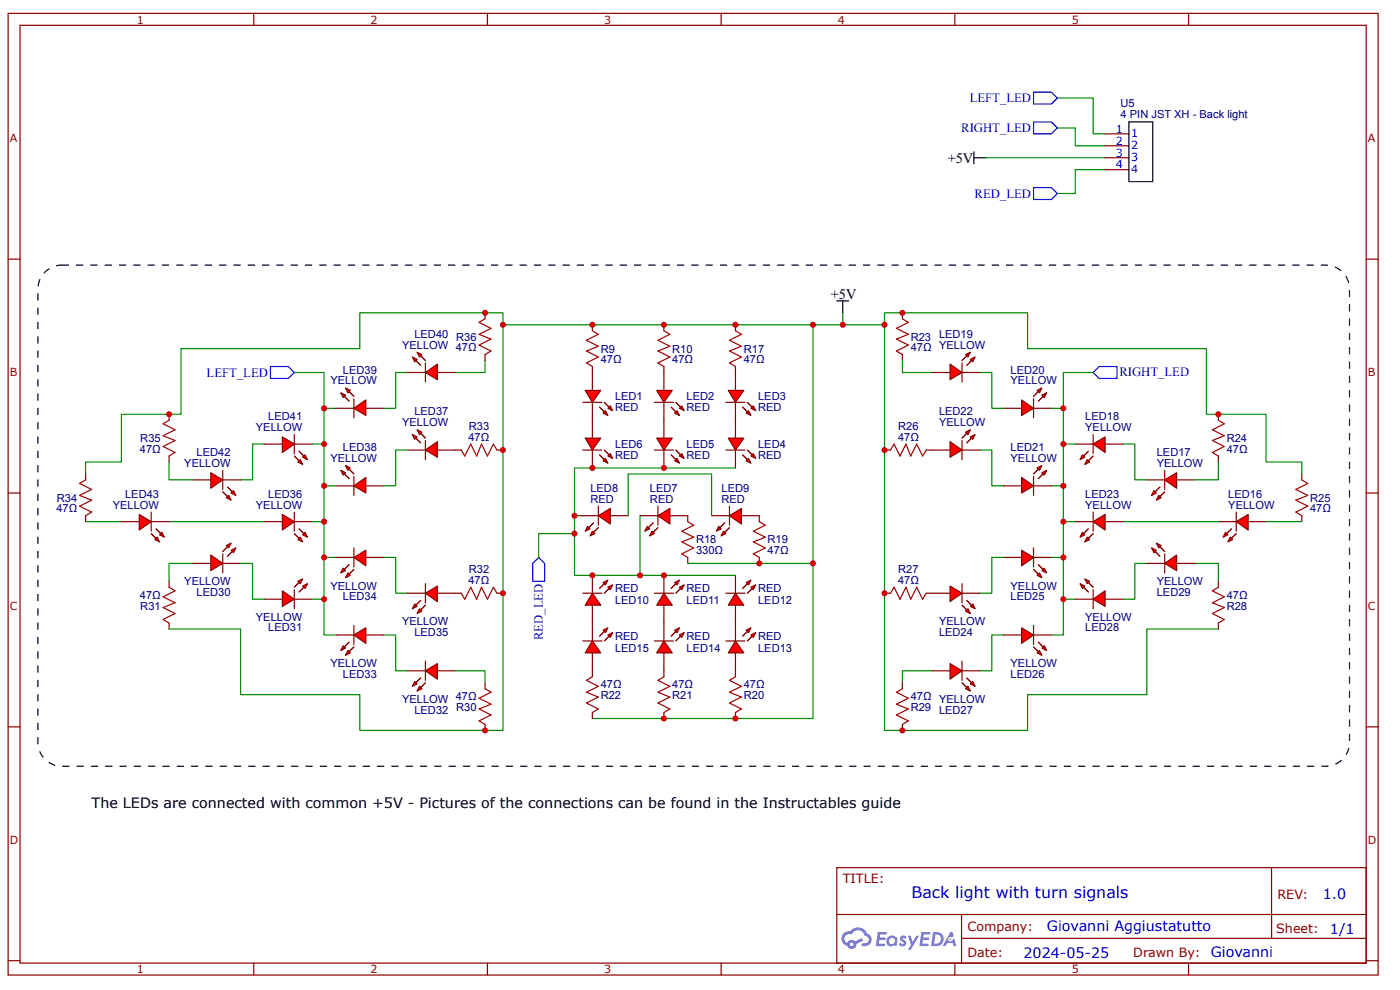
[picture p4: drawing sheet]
<svg xmlns="http://www.w3.org/2000/svg" width="297mm" height="210mm" viewBox="0 0 297 210" stroke-linecap="round" stroke-linejoin="round" font-family="sans-serif">
<defs><g id="words">
<text font-size="3.4" fill="#00f" x="193.4" y="190.4">Back light with turn signals</text>
<g font-size="3">
<text x="201.1" y="34.5">+5V</text>
<text x="176.3" y="63.3">+5V</text>
<text x="19.4" y="171.3">The LEDs are connected with common +5V - Pictures of the connections can be found in the Instructables guide</text>
</g>
<g font-size="3" fill="#00f">
<text x="280.6" y="190.6">1.0</text>
<text x="222.1" y="197.5">Giovanni Aggiustatutto</text>
<text x="282.2" y="198">1/1</text>
<text x="217.1" y="203">2024-05-25</text>
<text x="256.9" y="203">Giovanni</text>
</g>
<g font-size="2.7" fill="#00f">
<text x="205.7" y="21.7">LEFT_LED</text>
<text x="203.9" y="28">RIGHT_LED</text>
<text x="206.8" y="41.9">RED_LED</text>
<text x="43.8" y="79.9">LEFT_LED</text>
<text x="237.5" y="79.8">RIGHT_LED</text>
<text x="115.2" y="135.7" transform="rotate(-90 115.2 135.7)">RED_LED</text>
</g>
<g font-size="2.7" fill="#800">
<text x="178.8" y="187.2">TITLE:</text>
<text x="271" y="190.6">REV:</text>
<text x="205.3" y="197.4">Company:</text>
<text x="270.8" y="197.9">Sheet:</text>
<text x="205.3" y="202.9">Date:</text>
<text x="240.4" y="203">Drawn By:</text>
</g>
<g font-size="2.4" fill="#800">
<text x="29" y="5">1</text>
<text x="78.6" y="5">2</text>
<text x="128.2" y="5">3</text>
<text x="177.8" y="5">4</text>
<text x="227.4" y="5">5</text>
<text x="2.1" y="30.2">A</text>
<text x="290.2" y="30.2">A</text>
<text x="2.1" y="79.7">B</text>
<text x="290.2" y="79.7">B</text>
<text x="2.1" y="129.3">C</text>
<text x="290.2" y="129.3">C</text>
<text x="2.1" y="178.9">D</text>
<text x="290.2" y="178.9">D</text>
<text x="29" y="206.3">1</text>
<text x="78.6" y="206.3">2</text>
<text x="128.2" y="206.3">3</text>
<text x="177.8" y="206.3">4</text>
<text x="227.4" y="206.3">5</text>
</g>
<g font-size="2.4" fill="#000080">
<text x="237.7" y="22.8">U5</text>
<text x="237.7" y="25">4 PIN JST XH - Back light</text>
<text x="87.9" y="71.6">LED40</text>
<text x="199.2" y="71.6">LED19</text>
<text x="85.3" y="73.9">YELLOW 47Ω</text>
<text x="96.8" y="72.2">R36</text>
<text x="127.4" y="77">47Ω</text>
<text x="127.4" y="74.7">R9</text>
<text x="142.6" y="77">47Ω</text>
<text x="142.6" y="74.7">R10</text>
<text x="157.8" y="77">47Ω</text>
<text x="157.8" y="74.7">R17</text>
<text x="193.2" y="74.5">47Ω YELLOW</text>
<text x="193.2" y="72.2">R23</text>
<text x="70.1" y="81.5">YELLOW</text>
<text x="72.7" y="79.2">LED39</text>
<text x="214.4" y="81.5">YELLOW</text>
<text x="214.4" y="79.2">LED20</text>
<text x="56.9" y="89.1">LED41</text>
<text x="87.9" y="88.1">LED37</text>
<text x="130.5" y="87.2">RED</text>
<text x="130.5" y="84.8">LED1</text>
<text x="145.7" y="87.2">RED</text>
<text x="145.7" y="84.8">LED2</text>
<text x="160.8" y="87.2">RED</text>
<text x="160.8" y="84.8">LED3</text>
<text x="199.2" y="88.1">LED22</text>
<text x="230.2" y="89.1">LED18</text>
<text x="29.7" y="96">47Ω</text>
<text x="29.8" y="93.7">R35</text>
<text x="54.3" y="91.4">YELLOW</text>
<text x="72.7" y="95.7">LED38</text>
<text x="85.3" y="90.4">YELLOW</text>
<text x="99.4" y="93.4">47Ω</text>
<text x="99.5" y="91.2">R33</text>
<text x="130.5" y="94.9">LED6</text>
<text x="145.7" y="94.9">LED5</text>
<text x="160.8" y="94.9">LED4</text>
<text x="190.5" y="93.4">47Ω</text>
<text x="190.5" y="91.2">R26</text>
<text x="199.2" y="90.4">YELLOW</text>
<text x="214.4" y="95.7">LED21</text>
<text x="230.2" y="91.4">YELLOW</text>
<text x="260.2" y="96">47Ω</text>
<text x="260.2" y="93.7">R24</text>
<text x="39.1" y="99">YELLOW</text>
<text x="41.7" y="96.7">LED42</text>
<text x="70.1" y="97.9">YELLOW</text>
<text x="130.5" y="97.3">RED</text>
<text x="145.7" y="97.3">RED</text>
<text x="160.8" y="97.3">RED</text>
<text x="214.4" y="97.9">YELLOW</text>
<text x="245.4" y="99">YELLOW</text>
<text x="245.4" y="96.7">LED17</text>
<text x="12.1" y="106.4">R34</text>
<text x="23.9" y="107.8">YELLOW</text>
<text x="26.5" y="105.5">LED43</text>
<text x="54.3" y="107.8">YELLOW</text>
<text x="56.9" y="105.5">LED36</text>
<text x="125.2" y="106.5">RED</text>
<text x="125.2" y="104.3">LED8</text>
<text x="137.9" y="106.5">RED</text>
<text x="137.9" y="104.3">LED7</text>
<text x="153.1" y="106.5">RED</text>
<text x="153.1" y="104.3">LED9</text>
<text x="230.2" y="107.8">YELLOW</text>
<text x="230.2" y="105.5">LED23</text>
<text x="260.6" y="107.8">YELLOW</text>
<text x="260.6" y="105.5">LED16</text>
<text x="277.9" y="106.4">R25</text>
<text x="12" y="108.6">47Ω</text>
<text x="277.9" y="108.6">47Ω</text>
<text x="147.7" y="117.5">330Ω</text>
<text x="147.7" y="115.2">R18</text>
<text x="162.9" y="117.5">47Ω</text>
<text x="162.9" y="115.2">R19</text>
<text x="39.1" y="124">YELLOW</text>
<text x="70.1" y="125">YELLOW</text>
<text x="99.4" y="123.7">47Ω</text>
<text x="99.5" y="121.5">R32</text>
<text x="130.5" y="125.6">RED</text>
<text x="145.7" y="125.6">RED</text>
<text x="160.8" y="125.6">RED</text>
<text x="190.5" y="123.7">47Ω</text>
<text x="190.5" y="121.5">R27</text>
<text x="214.4" y="125">YELLOW</text>
<text x="245.4" y="124">YELLOW</text>
<text x="29.7" y="127">47Ω</text>
<text x="29.8" y="129.2">R31</text>
<text x="41.7" y="126.3">LED30</text>
<text x="54.3" y="131.6">YELLOW</text>
<text x="72.7" y="127.3">LED34</text>
<text x="130.5" y="128">LED10</text>
<text x="145.7" y="128">LED11</text>
<text x="160.8" y="128">LED12</text>
<text x="214.4" y="127.3">LED25</text>
<text x="230.2" y="131.6">YELLOW</text>
<text x="245.4" y="126.3">LED29</text>
<text x="260.2" y="127">47Ω</text>
<text x="260.2" y="129.2">R28</text>
<text x="56.9" y="133.9">LED31</text>
<text x="85.3" y="132.6">YELLOW</text>
<text x="87.9" y="134.9">LED35</text>
<text x="130.5" y="135.7">RED</text>
<text x="145.7" y="135.7">RED</text>
<text x="160.8" y="135.7">RED</text>
<text x="199.2" y="132.6">YELLOW</text>
<text x="199.2" y="134.9">LED24</text>
<text x="230.2" y="133.9">LED28</text>
<text x="70.1" y="141.5">YELLOW</text>
<text x="72.7" y="143.7">LED33</text>
<text x="130.5" y="138.1">LED15</text>
<text x="145.7" y="138.1">LED14</text>
<text x="160.8" y="138.1">LED13</text>
<text x="214.4" y="141.5">YELLOW</text>
<text x="214.4" y="143.7">LED26</text>
<text x="85.3" y="149">YELLOW 47Ω</text>
<text x="127.4" y="145.9">47Ω</text>
<text x="127.4" y="148.2">R22</text>
<text x="142.6" y="145.9">47Ω</text>
<text x="142.6" y="148.2">R21</text>
<text x="157.8" y="145.9">47Ω</text>
<text x="157.8" y="148.2">R20</text>
<text x="193.2" y="148.5">47Ω YELLOW</text>
<text x="87.9" y="151.3">LED32</text>
<text x="96.8" y="150.8">R30</text>
<text x="193.2" y="150.8">R29</text>
<text x="199.2" y="151.3">LED27</text>
</g>
<g font-size="2.4" fill="#00f">
<text x="236.7" y="28.1">1</text>
<text x="240" y="29.1">1</text>
<text x="236.7" y="30.7">2</text>
<text x="236.7" y="33.2">3</text>
<text x="236.7" y="35.7">4</text>
<text x="240" y="31.7">2</text>
<text x="240" y="34.2">3</text>
<text x="240" y="36.7">4</text>
</g>
</g></defs>
<g fill="none" stroke="#800" stroke-width=".25">
<path d="M1.7 2.8h290.7v203.9h-290.7zM4.3 5.4h285.5v198.8h-285.5zM53.8 2.8v2.6M103.4 2.8v2.6M153 2.8v2.6M202.6 2.8v2.6M252.1 2.8v2.6M1.7 54.9h2.6M289.8 54.9h2.6M1.7 104.5h2.6M289.8 104.5h2.6M1.7 154.1h2.6"/>
<path d="M289.8 154.1h2.6M177.5 184h112.3v20.2h-112.3zM177.6 193.9h112.1M204 198.9h85.7M204 193.9v10.1M269.8 184v14.9M1.7 203.7h2.6M53.8 204.2v2.5M103.4 204.2v2.5M153 204.2v2.5M202.6 204.2v2.5M252.1 204.2v2.5"/>
<path d="M289.8 203.7h2.6"/>
</g>
<g fill="#58f">
<path d="M191.1 198.5l.5-.2 .4 .1 .3 .3-.2 .4a.33 .33 0 0 0-.3-.3 .33 .33 0 0 0-.3 .1v.1a.85 .85 0 0 1 .7 .7 .85 .85 0 0 1-.3 .8l-.7 .1-.6-.4 .4-.4 .5 .3 .2-.1v-.2a.88 .88 0 0 1-.6-1.3z"/>
<path d="M192.6 198.4h.6l.4 1.3 .8-1.3h.6l-1.8 3h-.6l.7-1.1z"/>
<path d="M186.2 197.6h1.7l.2 .1-.1 .4h-1.3l-.1 .7h1.1l.2 .2-.2 .3h-1.1l-.2 .8h1.3l.1 .2-.1 .2-1.9 .1z"/>
<path d="M195.5 197.6h1.6l.2 .1v.4h-1.3l-.1 .7h1.1l.2 .2-.3 .3h-1.1l-.1 .8h1.2l.1 .2-.1 .2-1.9 .1z"/>
<path d="M201.6 197.6h.5l.2 .9-.4 .2a.49 .49 0 0 0-.7 .2 .49 .49 0 0 0 .3 .7 .49 .49 0 0 0 .6-.4l.4-.2 .4 1.6h-.6l-.2-.7h-1.2l-.3 .7h-.6z"/>
<path d="M197.9 197.6l-.4 3h1a1.51 1.51 0 0 0 1.7-1.5 1.51 1.51 0 0 0-1.8-1.5zM198.4 198.1a1.02 1.02 0 0 1 1.2 1.2 1.02 1.02 0 0 1-1.4 .8z"/>
<path d="M188.5 198.6a1.11 1.11 0 0 0-.3 1.6 1.11 1.11 0 0 0 1.6 .2l.4 .2 .2-1.7-.4-.2a1.01 1.01 0 0 0-1.5-.1zM188.5 199.5a.66 .66 0 0 1 1.3 0 .66 .66 0 0 1-1.3 0z"/>
<path d="M179 197.9a1.58 1.58 0 0 0 .7 2.6 1.01 1.01 0 0 0 1.2 .7 1.01 1.01 0 0 0 .8-1.1l1.4-.7-.3-.5-1.4 .7a1.02 1.02 0 0 0-1.7 .3 .99 .99 0 0 1-.4-1.4 .99 .99 0 0 1 1.4-.3 1.48 1.48 0 0 1 1.5-1 1.48 1.48 0 0 1 1.3 1.2 .82 .82 0 0 1 .8 1.1 .82 .82 0 0 1-1.2 .5l-.3 .1v.3a1.4 1.4 0 0 0 2-.6 1.4 1.4 0 0 0-.9-1.9 2.19 2.19 0 0 0-3.6-.5l-.8 .1zM180.3 200.2a.4 .4 0 0 1 .8 0 .4 .4 0 0 1-.8 0z"/>
<circle cx="201.6" cy="199.1" r=".19"/>
</g>
<path d="M124.2 82.8h3.2l-1.7 2.5z" fill="#f00"/>
<path d="M123.6 85.3h4.1M124.2 82.8h3.2l-1.7 2.5z" fill="none" stroke="#800" stroke-width=".25"/>
<path d="M128.2 85.3l1 1z" fill="#800"/>
<path d="M128.2 85.3l1 1" fill="none" stroke="#800" stroke-width=".25"/>
<path d="M127.2 86.3l1 1z" fill="#800"/>
<path d="M127.2 86.3l1 1" fill="none" stroke="#800" stroke-width=".25"/>
<path d="M129 86.6l.5-.5 .5 1z" fill="#f00"/>
<path d="M129 86.6l.5-.5 .5 1z" fill="none" stroke="#800" stroke-width=".25"/>
<path d="M127.9 87.6l.6-.5 .5 1z" fill="#f00"/>
<path d="M125.7 79v3.8M125.7 85.3v3.8M127.9 87.6l.6-.5 .5 1z" fill="none" stroke="#800" stroke-width=".25"/>
<path d="M139.3 82.8h3.3l-1.8 2.5z" fill="#f00"/>
<path d="M138.8 85.3h4.1M139.3 82.8h3.3l-1.8 2.5z" fill="none" stroke="#800" stroke-width=".25"/>
<path d="M143.4 85.3l1 1z" fill="#800"/>
<path d="M143.4 85.3l1 1" fill="none" stroke="#800" stroke-width=".25"/>
<path d="M142.4 86.3l1 1z" fill="#800"/>
<path d="M142.4 86.3l1 1" fill="none" stroke="#800" stroke-width=".25"/>
<path d="M144.1 86.6l.5-.5 .5 1z" fill="#f00"/>
<path d="M144.1 86.6l.5-.5 .5 1z" fill="none" stroke="#800" stroke-width=".25"/>
<path d="M143.1 87.6l.5-.5 .5 1z" fill="#f00"/>
<path d="M140.8 79v3.8M140.8 85.3v3.8M143.1 87.6l.5-.5 .5 1z" fill="none" stroke="#800" stroke-width=".25"/>
<path d="M154.5 82.8h3.3l-1.8 2.5z" fill="#f00"/>
<path d="M154 85.3h4M154.5 82.8h3.3l-1.8 2.5z" fill="none" stroke="#800" stroke-width=".25"/>
<path d="M158.6 85.3l1 1z" fill="#800"/>
<path d="M158.6 85.3l1 1" fill="none" stroke="#800" stroke-width=".25"/>
<path d="M157.5 86.3l1.1 1z" fill="#800"/>
<path d="M157.5 86.3l1.1 1" fill="none" stroke="#800" stroke-width=".25"/>
<path d="M159.3 86.6l.5-.5 .5 1z" fill="#f00"/>
<path d="M159.3 86.6l.5-.5 .5 1z" fill="none" stroke="#800" stroke-width=".25"/>
<path d="M158.3 87.6l.5-.5 .5 1z" fill="#f00"/>
<path d="M156 79v3.8M156 85.3v3.8M158.3 87.6l.5-.5 .5 1z" fill="none" stroke="#800" stroke-width=".25"/>
<path d="M154.5 92.9h3.3l-1.8 2.5z" fill="#f00"/>
<path d="M154 95.4h4M154.5 92.9h3.3l-1.8 2.5z" fill="none" stroke="#800" stroke-width=".25"/>
<path d="M158.6 95.4l1 1z" fill="#800"/>
<path d="M158.6 95.4l1 1" fill="none" stroke="#800" stroke-width=".25"/>
<path d="M157.5 96.4l1.1 1z" fill="#800"/>
<path d="M157.5 96.4l1.1 1" fill="none" stroke="#800" stroke-width=".25"/>
<path d="M159.3 96.7l.5-.5 .5 1z" fill="#f00"/>
<path d="M159.3 96.7l.5-.5 .5 1z" fill="none" stroke="#800" stroke-width=".25"/>
<path d="M158.3 97.7l.5-.5 .5 1z" fill="#f00"/>
<path d="M156 89.1v3.8M156 95.4v3.8M158.3 97.7l.5-.5 .5 1z" fill="none" stroke="#800" stroke-width=".25"/>
<path d="M139.3 92.9h3.3l-1.8 2.5z" fill="#f00"/>
<path d="M138.8 95.4h4.1M139.3 92.9h3.3l-1.8 2.5z" fill="none" stroke="#800" stroke-width=".25"/>
<path d="M143.4 95.4l1 1z" fill="#800"/>
<path d="M143.4 95.4l1 1" fill="none" stroke="#800" stroke-width=".25"/>
<path d="M142.4 96.4l1 1z" fill="#800"/>
<path d="M142.4 96.4l1 1" fill="none" stroke="#800" stroke-width=".25"/>
<path d="M144.1 96.7l.5-.5 .5 1z" fill="#f00"/>
<path d="M144.1 96.7l.5-.5 .5 1z" fill="none" stroke="#800" stroke-width=".25"/>
<path d="M143.1 97.7l.5-.5 .5 1z" fill="#f00"/>
<path d="M140.8 89.1v3.8M140.8 95.4v3.8M143.1 97.7l.5-.5 .5 1z" fill="none" stroke="#800" stroke-width=".25"/>
<path d="M124.2 92.9h3.2l-1.7 2.5z" fill="#f00"/>
<path d="M123.6 95.4h4.1M124.2 92.9h3.2l-1.7 2.5z" fill="none" stroke="#800" stroke-width=".25"/>
<path d="M128.2 95.4l1 1z" fill="#800"/>
<path d="M128.2 95.4l1 1" fill="none" stroke="#800" stroke-width=".25"/>
<path d="M127.2 96.4l1 1z" fill="#800"/>
<path d="M127.2 96.4l1 1" fill="none" stroke="#800" stroke-width=".25"/>
<path d="M129 96.7l.5-.5 .5 1z" fill="#f00"/>
<path d="M129 96.7l.5-.5 .5 1z" fill="none" stroke="#800" stroke-width=".25"/>
<path d="M127.9 97.7l.6-.5 .5 1z" fill="#f00"/>
<path d="M125.7 68.9v1.2M125.7 77.7v1.3M140.8 68.9v1.2M140.8 77.7v1.3M156 68.9v1.2M156 77.7v1.3M125.7 89.1v3.8M125.7 95.4v3.8M127.9 97.7l.6-.5 .5 1z" fill="none" stroke="#800" stroke-width=".25"/>
<path d="M106.7 68.9h65.8v83.4h-16.5M156 99.2h-34.1v10.1h1.2" fill="none" stroke="#080" stroke-width=".25"/>
<path d="M125.7 70.1l1.2 .8-2.5 1.2 2.5 1.3-2.5 1 2.5 1.3-2.5 1.3 1.3 .7M140.8 70.1l1.3 .8-2.5 1.2 2.5 1.3-2.5 1 2.5 1.3-2.5 1.3 1.2 .7M156 70.1l1.3 .8-2.5 1.2 2.5 1.3-2.5 1 2.5 1.3-2.5 1.3 1.2 .7" fill="none" stroke="#a00000" stroke-width=".25"/>
<path d="M139.6 109.3l2.5-1.5v3.3z" fill="#f00"/>
<path d="M139.6 109.3l2.5-1.5v3.3zM139.6 107.3v4.1" fill="none" stroke="#800" stroke-width=".25"/>
<path d="M138.6 112.9l1-1z" fill="#800"/>
<path d="M139.6 111.9l-1 1" fill="none" stroke="#800" stroke-width=".25"/>
<path d="M138.6 110.8l-1 1.1z" fill="#800"/>
<path d="M138.6 110.8l-1 1.1" fill="none" stroke="#800" stroke-width=".25"/>
<path d="M138.3 112.6l.5 .5-1 .5z" fill="#f00"/>
<path d="M138.3 112.6l.5 .5-1 .5z" fill="none" stroke="#800" stroke-width=".25"/>
<path d="M137.3 111.6l.5 .5-1 .5z" fill="#f00"/>
<path d="M135.8 109.3h3.8M137.3 111.6l.5 .5-1 .5zM142.1 109.3h3.8v1.3M145.9 118.2v1.2" fill="none" stroke="#800" stroke-width=".25"/>
<path d="M145.9 110.6l1.3 .8-2.6 1.2 2.6 1.3-2.6 1 2.6 1.3-2.6 1.2 1.3 .8" fill="none" stroke="#a00000" stroke-width=".25"/>
<path d="M126.9 109.3l2.6-1.5v3.3z" fill="#f00"/>
<path d="M126.9 109.3l2.6-1.5v3.3zM126.9 107.3v4.1" fill="none" stroke="#800" stroke-width=".25"/>
<path d="M125.9 112.9l1-1z" fill="#800"/>
<path d="M126.9 111.9l-1 1" fill="none" stroke="#800" stroke-width=".25"/>
<path d="M125.9 110.8l-1 1.1z" fill="#800"/>
<path d="M125.9 110.8l-1 1.1" fill="none" stroke="#800" stroke-width=".25"/>
<path d="M125.7 112.6l.5 .5-1 .5z" fill="#f00"/>
<path d="M125.7 112.6l.5 .5-1 .5z" fill="none" stroke="#800" stroke-width=".25"/>
<path d="M124.7 111.6l.5 .5-1 .5z" fill="#f00"/>
<path d="M123.1 109.3h3.8M124.7 111.6l.5 .5-1 .5zM129.5 109.3h3.8" fill="none" stroke="#800" stroke-width=".25"/>
<path d="M154.8 109.3l2.5-1.5v3.3z" fill="#f00"/>
<path d="M154.8 109.3l2.5-1.5v3.3zM154.8 107.3v4.1" fill="none" stroke="#800" stroke-width=".25"/>
<path d="M153.7 112.9l1.1-1z" fill="#800"/>
<path d="M154.8 111.9l-1.1 1" fill="none" stroke="#800" stroke-width=".25"/>
<path d="M153.7 110.8l-1 1.1z" fill="#800"/>
<path d="M153.7 110.8l-1 1.1" fill="none" stroke="#800" stroke-width=".25"/>
<path d="M153.5 112.6l.5 .5-1 .5z" fill="#f00"/>
<path d="M153.5 112.6l.5 .5-1 .5z" fill="none" stroke="#800" stroke-width=".25"/>
<path d="M152.5 111.6l.5 .5-1 .5z" fill="#f00"/>
<path d="M151 109.3h3.8M152.5 111.6l.5 .5-1 .5zM157.3 109.3h3.8v1.3M161.1 118.2v1.2M125.7 142.2v1.3M125.7 151.1v1.2M140.8 142.2v1.3M140.8 151.1v1.2M156 142.2v1.3M156 151.1v1.2" fill="none" stroke="#800" stroke-width=".25"/>
<path d="M133.3 109.3v-8.8h17.7v8.8M145.9 119.4h26.6M125.7 152.3h30.3" fill="none" stroke="#080" stroke-width=".25"/>
<path d="M161.1 110.6l1.2 .8-2.5 1.2 2.5 1.3-2.5 1 2.5 1.3-2.5 1.2 1.3 .8M125.7 143.5l-1.3 .7 2.5 1.3-2.5 1.3 2.5 1-2.5 1.2 2.5 1.3-1.2 .8M140.8 143.5l-1.2 .7 2.5 1.3-2.5 1.3 2.5 1-2.5 1.2 2.5 1.3-1.3 .8M156 143.5l-1.2 .7 2.5 1.3-2.5 1.3 2.5 1-2.5 1.2 2.5 1.3-1.3 .8" fill="none" stroke="#a00000" stroke-width=".25"/>
<path d="M125.7 125.8l1.7 2.5h-3.2z" fill="#f00"/>
<path d="M123.6 125.8h4.1M125.7 125.8l1.7 2.5h-3.2z" fill="none" stroke="#800" stroke-width=".25"/>
<path d="M129.2 124.8l-1 1z" fill="#800"/>
<path d="M129.2 124.8l-1 1" fill="none" stroke="#800" stroke-width=".25"/>
<path d="M127.2 124.8l1-1.1z" fill="#800"/>
<path d="M128.2 123.7l-1 1.1" fill="none" stroke="#800" stroke-width=".25"/>
<path d="M129 124.5l1-.5-.5 1z" fill="#f00"/>
<path d="M129 124.5l1-.5-.5 1z" fill="none" stroke="#800" stroke-width=".25"/>
<path d="M127.9 123.5l1.1-.5-.5 1z" fill="#f00"/>
<path d="M125.7 122v3.8M125.7 128.3v3.8M127.9 123.5l1.1-.5-.5 1z" fill="none" stroke="#800" stroke-width=".25"/>
<path d="M140.8 125.8l1.8 2.5h-3.3z" fill="#f00"/>
<path d="M138.8 125.8h4.1M140.8 125.8l1.8 2.5h-3.3z" fill="none" stroke="#800" stroke-width=".25"/>
<path d="M144.4 124.8l-1 1z" fill="#800"/>
<path d="M144.4 124.8l-1 1" fill="none" stroke="#800" stroke-width=".25"/>
<path d="M142.4 124.8l1-1.1z" fill="#800"/>
<path d="M143.4 123.7l-1 1.1" fill="none" stroke="#800" stroke-width=".25"/>
<path d="M144.1 124.5l1-.5-.5 1z" fill="#f00"/>
<path d="M144.1 124.5l1-.5-.5 1z" fill="none" stroke="#800" stroke-width=".25"/>
<path d="M143.1 123.5l1-.5-.5 1z" fill="#f00"/>
<path d="M140.8 122v3.8M140.8 128.3v3.8M143.1 123.5l1-.5-.5 1z" fill="none" stroke="#800" stroke-width=".25"/>
<path d="M156 125.8l1.8 2.5h-3.3z" fill="#f00"/>
<path d="M154 125.8h4M156 125.8l1.8 2.5h-3.3z" fill="none" stroke="#800" stroke-width=".25"/>
<path d="M159.6 124.8l-1 1z" fill="#800"/>
<path d="M159.6 124.8l-1 1" fill="none" stroke="#800" stroke-width=".25"/>
<path d="M157.5 124.8l1.1-1.1z" fill="#800"/>
<path d="M158.6 123.7l-1.1 1.1" fill="none" stroke="#800" stroke-width=".25"/>
<path d="M159.3 124.5l1-.5-.5 1z" fill="#f00"/>
<path d="M159.3 124.5l1-.5-.5 1z" fill="none" stroke="#800" stroke-width=".25"/>
<path d="M158.3 123.5l1-.5-.5 1z" fill="#f00"/>
<path d="M156 122v3.8M156 128.3v3.8M158.3 123.5l1-.5-.5 1z" fill="none" stroke="#800" stroke-width=".25"/>
<path d="M156 135.9l1.8 2.5h-3.3z" fill="#f00"/>
<path d="M154 135.9h4M156 135.9l1.8 2.5h-3.3z" fill="none" stroke="#800" stroke-width=".25"/>
<path d="M158.6 135.9l1-1z" fill="#800"/>
<path d="M159.6 134.9l-1 1" fill="none" stroke="#800" stroke-width=".25"/>
<path d="M157.5 134.9l1.1-1z" fill="#800"/>
<path d="M158.6 133.9l-1.1 1" fill="none" stroke="#800" stroke-width=".25"/>
<path d="M159.3 134.6l1-.5-.5 1z" fill="#f00"/>
<path d="M159.3 134.6l1-.5-.5 1z" fill="none" stroke="#800" stroke-width=".25"/>
<path d="M158.3 133.6l1-.5-.5 1z" fill="#f00"/>
<path d="M156 132.1v3.8M156 138.4v3.8M158.3 133.6l1-.5-.5 1z" fill="none" stroke="#800" stroke-width=".25"/>
<path d="M140.8 135.9l1.8 2.5h-3.3z" fill="#f00"/>
<path d="M138.8 135.9h4.1M140.8 135.9l1.8 2.5h-3.3z" fill="none" stroke="#800" stroke-width=".25"/>
<path d="M143.4 135.9l1-1z" fill="#800"/>
<path d="M144.4 134.9l-1 1" fill="none" stroke="#800" stroke-width=".25"/>
<path d="M142.4 134.9l1-1z" fill="#800"/>
<path d="M143.4 133.9l-1 1" fill="none" stroke="#800" stroke-width=".25"/>
<path d="M144.1 134.6l1-.5-.5 1z" fill="#f00"/>
<path d="M144.1 134.6l1-.5-.5 1z" fill="none" stroke="#800" stroke-width=".25"/>
<path d="M143.1 133.6l1-.5-.5 1z" fill="#f00"/>
<path d="M140.8 132.1v3.8M140.8 138.4v3.8M143.1 133.6l1-.5-.5 1z" fill="none" stroke="#800" stroke-width=".25"/>
<path d="M125.7 135.9l1.7 2.5h-3.2z" fill="#f00"/>
<path d="M123.6 135.9h4.1M125.7 135.9l1.7 2.5h-3.2z" fill="none" stroke="#800" stroke-width=".25"/>
<path d="M128.2 135.9l1-1z" fill="#800"/>
<path d="M129.2 134.9l-1 1" fill="none" stroke="#800" stroke-width=".25"/>
<path d="M127.2 134.9l1-1z" fill="#800"/>
<path d="M128.2 133.9l-1 1" fill="none" stroke="#800" stroke-width=".25"/>
<path d="M129 134.6l1-.5-.5 1z" fill="#f00"/>
<path d="M129 134.6l1-.5-.5 1z" fill="none" stroke="#800" stroke-width=".25"/>
<path d="M127.9 133.6l1.1-.5-.5 1z" fill="#f00"/>
<path d="M125.7 132.1v3.8M125.7 138.4v3.8M127.9 133.6l1.1-.5-.5 1z" fill="none" stroke="#800" stroke-width=".25"/>
<path d="M121.9 109.3v12.7h34.1M135.8 109.3v12.7" fill="none" stroke="#080" stroke-width=".25"/>
<path d="M262.3 110.6l2.5-1.5v3.3z" fill="#f00"/>
<path d="M262.3 110.6l2.5-1.5v3.3zM262.3 108.6v4" fill="none" stroke="#800" stroke-width=".25"/>
<path d="M262.3 113.1l-1 1z" fill="#800"/>
<path d="M262.3 113.1l-1 1" fill="none" stroke="#800" stroke-width=".25"/>
<path d="M260.2 113.1l1.1-1z" fill="#800"/>
<path d="M261.3 112.1l-1.1 1" fill="none" stroke="#800" stroke-width=".25"/>
<path d="M261 113.9l.5 .5-1 .5z" fill="#f00"/>
<path d="M261 113.9l.5 .5-1 .5z" fill="none" stroke="#800" stroke-width=".25"/>
<path d="M260 112.9l.5 .5-1 .5z" fill="#f00"/>
<path d="M258.5 110.6h3.8M260 112.9l.5 .5-1 .5zM264.8 110.6h3.8" fill="none" stroke="#800" stroke-width=".25"/>
<path d="M247.1 101.7l2.5-1.5v3.3z" fill="#f00"/>
<path d="M247.1 99.7v4.1M247.1 101.7l2.5-1.5v3.3z" fill="none" stroke="#800" stroke-width=".25"/>
<path d="M246.1 105.3l1-1z" fill="#800"/>
<path d="M247.1 104.3l-1 1" fill="none" stroke="#800" stroke-width=".25"/>
<path d="M246.1 103.3l-1 1z" fill="#800"/>
<path d="M246.1 103.3l-1 1" fill="none" stroke="#800" stroke-width=".25"/>
<path d="M245.8 105l.5 .5-1 .5z" fill="#f00"/>
<path d="M245.8 105l.5 .5-1 .5z" fill="none" stroke="#800" stroke-width=".25"/>
<path d="M244.8 104l.5 .5-1 .5z" fill="#f00"/>
<path d="M243.3 101.7h3.8M244.8 104l.5 .5-1 .5zM249.6 101.7h3.8" fill="none" stroke="#800" stroke-width=".25"/>
<path d="M231.9 94.2l2.5-1.6v3.3z" fill="#f00"/>
<path d="M231.9 94.2l2.5-1.6v3.3zM231.9 92.1v4.1" fill="none" stroke="#800" stroke-width=".25"/>
<path d="M230.9 97.7l1-1z" fill="#800"/>
<path d="M231.9 96.7l-1 1" fill="none" stroke="#800" stroke-width=".25"/>
<path d="M230.9 95.7l-1 1z" fill="#800"/>
<path d="M230.9 95.7l-1 1" fill="none" stroke="#800" stroke-width=".25"/>
<path d="M230.6 97.4l.6 .5-1.1 .6z" fill="#f00"/>
<path d="M230.6 97.4l.6 .5-1.1 .6z" fill="none" stroke="#800" stroke-width=".25"/>
<path d="M229.6 96.4l.5 .5-1 .5z" fill="#f00"/>
<path d="M228.1 94.2h3.8M229.6 96.4l.5 .5-1 .5zM234.4 94.2h3.8" fill="none" stroke="#800" stroke-width=".25"/>
<path d="M238.2 94.2h2.6v7.5h2.5" fill="none" stroke="#080" stroke-width=".25"/>
<path d="M201.6 77.2l2.5 1.8-2.5 1.5z" fill="#f00"/>
<path d="M201.6 77.2l2.5 1.8-2.5 1.5zM204.1 77v4" fill="none" stroke="#800" stroke-width=".25"/>
<path d="M204.1 76.4l1-1z" fill="#800"/>
<path d="M205.1 75.4l-1 1" fill="none" stroke="#800" stroke-width=".25"/>
<path d="M205.1 77.5l1-1.1z" fill="#800"/>
<path d="M206.1 76.4l-1 1.1" fill="none" stroke="#800" stroke-width=".25"/>
<path d="M204.8 75.2l1.1-.5-.5 1z" fill="#f00"/>
<path d="M204.8 75.2l1.1-.5-.5 1z" fill="none" stroke="#800" stroke-width=".25"/>
<path d="M205.9 76.2l1-.5-.5 1z" fill="#f00"/>
<path d="M197.8 79h3.8M204.1 79h3.8M205.9 76.2l1-.5-.5 1z" fill="none" stroke="#800" stroke-width=".25"/>
<path d="M216.7 84.8l2.6 1.8-2.6 1.5z" fill="#f00"/>
<path d="M216.7 84.8l2.6 1.8-2.6 1.5zM219.3 84.5v4.1" fill="none" stroke="#800" stroke-width=".25"/>
<path d="M219.3 84l1-1z" fill="#800"/>
<path d="M220.3 83l-1 1" fill="none" stroke="#800" stroke-width=".25"/>
<path d="M220.3 85l1-1z" fill="#800"/>
<path d="M221.3 84l-1 1" fill="none" stroke="#800" stroke-width=".25"/>
<path d="M220 82.8l1-.5-.5 1z" fill="#f00"/>
<path d="M220 82.8l1-.5-.5 1z" fill="none" stroke="#800" stroke-width=".25"/>
<path d="M221 83.8l1-.5-.5 1z" fill="#f00"/>
<path d="M191.4 66.3v1.3M191.4 75.2v1.2M212.9 86.6h3.8M219.3 86.6h3.8M221 83.8l1-.5-.5 1zM258.5 87.8v1.3M258.5 96.7v1.2M276.2 100.5v1.2M276.2 109.3v1.3" fill="none" stroke="#800" stroke-width=".25"/>
<path d="M191.4 67.6l1.3 .8-2.5 1.2 2.5 1.3-2.5 1 2.5 1.3-2.5 1.2 1.2 .8M258.5 89.1l1.2 .8-2.5 1.2 2.5 1.3-2.5 1 2.5 1.3-2.5 1.2 1.3 .8M276.2 101.7l1.2 .8-2.5 1.3 2.5 1.2-2.5 1 2.5 1.3-2.5 1.3 1.3 .7" fill="none" stroke="#a00000" stroke-width=".25"/>
<path d="M191.4 76.4v2.6h6.4M207.9 79h2.5v7.6h2.5M187.6 95.4v-29.1h30.4v7.6h37.9v13.9h12.7v10.1h7.6v2.6M207.9 95.4h2.5v7.6h2.5M223.1 86.6h2.5v7.6h2.5M258.5 97.9v3.8h-5.1M223.1 103h2.5v7.6h2.5M268.6 110.6h7.6" fill="none" stroke="#080" stroke-width=".25"/>
<path d="M216.7 101.2l2.6 1.8-2.6 1.5z" fill="#f00"/>
<path d="M216.7 101.2l2.6 1.8-2.6 1.5zM219.3 101v4" fill="none" stroke="#800" stroke-width=".25"/>
<path d="M219.3 100.5l1-1z" fill="#800"/>
<path d="M220.3 99.5l-1 1" fill="none" stroke="#800" stroke-width=".25"/>
<path d="M220.3 101.5l1-1z" fill="#800"/>
<path d="M221.3 100.5l-1 1" fill="none" stroke="#800" stroke-width=".25"/>
<path d="M220 99.2l1-.5-.5 1z" fill="#f00"/>
<path d="M220 99.2l1-.5-.5 1z" fill="none" stroke="#800" stroke-width=".25"/>
<path d="M221 100.2l1-.5-.5 1z" fill="#f00"/>
<path d="M212.9 103h3.8M219.3 103h3.8M221 100.2l1-.5-.5 1z" fill="none" stroke="#800" stroke-width=".25"/>
<path d="M201.6 93.6l2.5 1.8-2.5 1.5z" fill="#f00"/>
<path d="M201.6 93.6l2.5 1.8-2.5 1.5zM204.1 93.4v4" fill="none" stroke="#800" stroke-width=".25"/>
<path d="M204.1 92.9l1-1z" fill="#800"/>
<path d="M205.1 91.9l-1 1" fill="none" stroke="#800" stroke-width=".25"/>
<path d="M205.1 93.9l1-1z" fill="#800"/>
<path d="M206.1 92.9l-1 1" fill="none" stroke="#800" stroke-width=".25"/>
<path d="M204.8 91.6l1.1-.5-.5 1z" fill="#f00"/>
<path d="M204.8 91.6l1.1-.5-.5 1z" fill="none" stroke="#800" stroke-width=".25"/>
<path d="M205.9 92.6l1-.5-.5 1z" fill="#f00"/>
<path d="M197.8 95.4h3.8M204.1 95.4h3.8M205.9 92.6l1-.5-.5 1z" fill="none" stroke="#800" stroke-width=".25"/>
<path d="M231.9 110.6l2.5-1.5v3.3z" fill="#f00"/>
<path d="M231.9 110.6l2.5-1.5v3.3zM231.9 108.6v4" fill="none" stroke="#800" stroke-width=".25"/>
<path d="M230.9 114.1l1-1z" fill="#800"/>
<path d="M231.9 113.1l-1 1" fill="none" stroke="#800" stroke-width=".25"/>
<path d="M230.9 112.1l-1 1z" fill="#800"/>
<path d="M230.9 112.1l-1 1" fill="none" stroke="#800" stroke-width=".25"/>
<path d="M230.6 113.9l.6 .5-1.1 .5z" fill="#f00"/>
<path d="M230.6 113.9l.6 .5-1.1 .5z" fill="none" stroke="#800" stroke-width=".25"/>
<path d="M229.6 112.9l.5 .5-1 .5z" fill="#f00"/>
<path d="M228.1 110.6h3.8M229.6 112.9l.5 .5-1 .5zM234.4 110.6h3.8" fill="none" stroke="#800" stroke-width=".25"/>
<path d="M225.6 94.2v8.8M238.2 110.6h20.3" fill="none" stroke="#080" stroke-width=".25"/>
<path d="M201.6 124.3l2.5 1.5-2.5 1.7z" fill="#f00"/>
<path d="M201.6 124.3l2.5 1.5-2.5 1.7zM204.1 123.7v4.1" fill="none" stroke="#800" stroke-width=".25"/>
<path d="M204.1 128.3l1 1z" fill="#800"/>
<path d="M204.1 128.3l1 1" fill="none" stroke="#800" stroke-width=".25"/>
<path d="M205.1 127.3l1 1z" fill="#800"/>
<path d="M205.1 127.3l1 1" fill="none" stroke="#800" stroke-width=".25"/>
<path d="M204.8 129.6l.6-.5 .5 1z" fill="#f00"/>
<path d="M204.8 129.6l.6-.5 .5 1z" fill="none" stroke="#800" stroke-width=".25"/>
<path d="M205.9 128.6l.5-.6 .5 1.1z" fill="#f00"/>
<path d="M197.8 125.8h3.8M204.1 125.8h3.8M205.9 128.6l.5-.6 .5 1.1z" fill="none" stroke="#800" stroke-width=".25"/>
<path d="M216.7 116.7l2.6 1.5-2.6 1.8z" fill="#f00"/>
<path d="M216.7 116.7l2.6 1.5-2.6 1.8zM219.3 116.2v4" fill="none" stroke="#800" stroke-width=".25"/>
<path d="M219.3 120.7l1 1z" fill="#800"/>
<path d="M219.3 120.7l1 1" fill="none" stroke="#800" stroke-width=".25"/>
<path d="M220.3 119.7l1 1z" fill="#800"/>
<path d="M220.3 119.7l1 1" fill="none" stroke="#800" stroke-width=".25"/>
<path d="M220 122l.5-.5 .5 1z" fill="#f00"/>
<path d="M220 122l.5-.5 .5 1z" fill="none" stroke="#800" stroke-width=".25"/>
<path d="M221 121l.5-.5 .5 1z" fill="#f00"/>
<path d="M187.6 95.4h1.3M196.5 95.4h1.3M212.9 118.2h3.8M219.3 118.2h3.8M187.6 125.8h1.3M196.5 125.8h1.3M221 121l.5-.5 .5 1zM258.5 123.2v1.3M258.5 132.1v1.3M191.4 144.7v1.3M191.4 153.6v1.3" fill="none" stroke="#800" stroke-width=".25"/>
<path d="M187.6 95.4v59.5h30.4v-7.6h25.3v-13.9h15.2M212.9 118.2h-2.5v7.6h-2.5M225.6 110.6v7.6h-2.5M225.6 118.2v8.8M253.4 119.4h5.1v3.8M212.9 134.6h-2.5v7.6h-2.5M228.1 127h-2.5v7.6h-2.5M197.8 142.2h-6.4v2.5" fill="none" stroke="#080" stroke-width=".25"/>
<path d="M188.9 95.4l.8-1.2 1.2 2.5 1.3-2.5 1 2.5 1.3-2.5 1.2 2.5 .8-1.3M188.9 125.8l.8-1.3 1.2 2.5 1.3-2.5 1 2.5 1.3-2.5 1.2 2.5 .8-1.2M258.5 124.5l-1.3 .8 2.5 1.2-2.5 1.3 2.5 1-2.5 1.3 2.5 1.2-1.2 .8M191.4 146l-1.2 .8 2.5 1.2-2.5 1.3 2.5 1-2.5 1.3 2.5 1.2-1.3 .8" fill="none" stroke="#a00000" stroke-width=".25"/>
<path d="M216.7 133.1l2.6 1.5-2.6 1.8z" fill="#f00"/>
<path d="M216.7 133.1l2.6 1.5-2.6 1.8zM219.3 132.6v4" fill="none" stroke="#800" stroke-width=".25"/>
<path d="M219.3 137.2l1 1z" fill="#800"/>
<path d="M219.3 137.2l1 1" fill="none" stroke="#800" stroke-width=".25"/>
<path d="M220.3 136.1l1 1.1z" fill="#800"/>
<path d="M220.3 136.1l1 1.1" fill="none" stroke="#800" stroke-width=".25"/>
<path d="M220 138.4l.5-.5 .5 1z" fill="#f00"/>
<path d="M220 138.4l.5-.5 .5 1z" fill="none" stroke="#800" stroke-width=".25"/>
<path d="M221 137.4l.5-.5 .5 1z" fill="#f00"/>
<path d="M212.9 134.6h3.8M219.3 134.6h3.8M221 137.4l.5-.5 .5 1z" fill="none" stroke="#800" stroke-width=".25"/>
<path d="M201.6 140.7l2.5 1.5-2.5 1.8z" fill="#f00"/>
<path d="M201.6 140.7l2.5 1.5-2.5 1.8zM204.1 140.2v4" fill="none" stroke="#800" stroke-width=".25"/>
<path d="M204.1 144.7l1 1.1z" fill="#800"/>
<path d="M204.1 144.7l1 1.1" fill="none" stroke="#800" stroke-width=".25"/>
<path d="M205.1 143.7l1 1z" fill="#800"/>
<path d="M205.1 143.7l1 1" fill="none" stroke="#800" stroke-width=".25"/>
<path d="M204.8 146l.6-.5 .5 1z" fill="#f00"/>
<path d="M204.8 146l.6-.5 .5 1z" fill="none" stroke="#800" stroke-width=".25"/>
<path d="M205.9 145l.5-.5 .5 1z" fill="#f00"/>
<path d="M197.8 142.2h3.8M204.1 142.2h3.8M205.9 145l.5-.5 .5 1z" fill="none" stroke="#800" stroke-width=".25"/>
<path d="M243.3 119.4h-2.5v7.6h-2.6" fill="none" stroke="#080" stroke-width=".25"/>
<path d="M231.9 127l2.5-1.7v3.3z" fill="#f00"/>
<path d="M231.9 127l2.5-1.7v3.3zM231.9 125v4.1" fill="none" stroke="#800" stroke-width=".25"/>
<path d="M230.9 123.5l1 1z" fill="#800"/>
<path d="M230.9 123.5l1 1" fill="none" stroke="#800" stroke-width=".25"/>
<path d="M229.9 124.5l1 1z" fill="#800"/>
<path d="M229.9 124.5l1 1" fill="none" stroke="#800" stroke-width=".25"/>
<path d="M230.1 122.7l1.1 .5-.6 .5z" fill="#f00"/>
<path d="M230.1 122.7l1.1 .5-.6 .5z" fill="none" stroke="#800" stroke-width=".25"/>
<path d="M229.1 123.7l1 .6-.5 .5z" fill="#f00"/>
<path d="M228.1 127h3.8M229.1 123.7l1 .6-.5 .5zM234.4 127h3.8" fill="none" stroke="#800" stroke-width=".25"/>
<path d="M247.1 119.4l2.5-1.7v3.3z" fill="#f00"/>
<path d="M247.1 119.4l2.5-1.7v3.3zM247.1 117.4v4.1" fill="none" stroke="#800" stroke-width=".25"/>
<path d="M246.1 115.9l1 1z" fill="#800"/>
<path d="M246.1 115.9l1 1" fill="none" stroke="#800" stroke-width=".25"/>
<path d="M245.1 116.9l1 1z" fill="#800"/>
<path d="M245.1 116.9l1 1" fill="none" stroke="#800" stroke-width=".25"/>
<path d="M245.3 115.1l1 .6-.5 .5z" fill="#f00"/>
<path d="M245.3 115.1l1 .6-.5 .5z" fill="none" stroke="#800" stroke-width=".25"/>
<path d="M244.3 116.2l1 .5-.5 .5z" fill="#f00"/>
<path d="M243.3 119.4h3.8M244.3 116.2l1 .5-.5 .5zM249.6 119.4h3.8" fill="none" stroke="#800" stroke-width=".25"/>
<path d="M44.7 117.7l2.6 1.7-2.6 1.6z" fill="#f00"/>
<path d="M44.7 117.7l2.6 1.7-2.6 1.6zM47.3 117.4v4.1" fill="none" stroke="#800" stroke-width=".25"/>
<path d="M48.3 115.9l-1 1z" fill="#800"/>
<path d="M48.3 115.9l-1 1" fill="none" stroke="#800" stroke-width=".25"/>
<path d="M48.3 117.9l1-1z" fill="#800"/>
<path d="M49.3 116.9l-1 1" fill="none" stroke="#800" stroke-width=".25"/>
<path d="M48 115.7l1-.6-.5 1.1z" fill="#f00"/>
<path d="M48 115.7l1-.6-.5 1.1z" fill="none" stroke="#800" stroke-width=".25"/>
<path d="M49 116.7l1-.5-.5 1z" fill="#f00"/>
<path d="M40.9 119.4h3.8M47.3 119.4h3.7M49 116.7l1-.5-.5 1z" fill="none" stroke="#800" stroke-width=".25"/>
<path d="M59.9 125.3l2.5 1.7-2.5 1.6z" fill="#f00"/>
<path d="M59.9 125.3l2.5 1.7-2.5 1.6zM62.4 125v4.1" fill="none" stroke="#800" stroke-width=".25"/>
<path d="M63.4 123.5l-1 1z" fill="#800"/>
<path d="M63.4 123.5l-1 1" fill="none" stroke="#800" stroke-width=".25"/>
<path d="M63.4 125.5l1.1-1z" fill="#800"/>
<path d="M64.5 124.5l-1.1 1" fill="none" stroke="#800" stroke-width=".25"/>
<path d="M63.2 123.2l1-.5-.5 1z" fill="#f00"/>
<path d="M63.2 123.2l1-.5-.5 1z" fill="none" stroke="#800" stroke-width=".25"/>
<path d="M64.2 124.3l1-.6-.5 1.1z" fill="#f00"/>
<path d="M56.1 127h3.8M62.4 127h3.8M64.2 124.3l1-.6-.5 1.1z" fill="none" stroke="#800" stroke-width=".25"/>
<path d="M51 119.4h2.6v7.6h2.5" fill="none" stroke="#080" stroke-width=".25"/>
<path d="M90.3 142.2l2.5-1.5v3.3z" fill="#f00"/>
<path d="M90.3 142.2l2.5-1.5v3.3zM90.3 140.2v4" fill="none" stroke="#800" stroke-width=".25"/>
<path d="M89.2 145.8l1.1-1.1z" fill="#800"/>
<path d="M90.3 144.7l-1.1 1.1" fill="none" stroke="#800" stroke-width=".25"/>
<path d="M89.2 143.7l-1 1z" fill="#800"/>
<path d="M89.2 143.7l-1 1" fill="none" stroke="#800" stroke-width=".25"/>
<path d="M89 145.5l.5 .5-1 .5z" fill="#f00"/>
<path d="M89 145.5l.5 .5-1 .5z" fill="none" stroke="#800" stroke-width=".25"/>
<path d="M88 144.5l.5 .5-1 .5z" fill="#f00"/>
<path d="M86.5 142.2h3.8M88 144.5l.5 .5-1 .5zM92.8 142.2h3.8" fill="none" stroke="#800" stroke-width=".25"/>
<path d="M75.1 134.6l2.5-1.5v3.3z" fill="#f00"/>
<path d="M75.1 134.6l2.5-1.5v3.3zM75.1 132.6v4" fill="none" stroke="#800" stroke-width=".25"/>
<path d="M74.1 138.2l1-1z" fill="#800"/>
<path d="M75.1 137.2l-1 1" fill="none" stroke="#800" stroke-width=".25"/>
<path d="M74.1 136.1l-1 1.1z" fill="#800"/>
<path d="M74.1 136.1l-1 1.1" fill="none" stroke="#800" stroke-width=".25"/>
<path d="M73.8 137.9l.5 .5-1 .5z" fill="#f00"/>
<path d="M73.8 137.9l.5 .5-1 .5z" fill="none" stroke="#800" stroke-width=".25"/>
<path d="M72.8 136.9l.5 .5-1 .5z" fill="#f00"/>
<path d="M96.6 95.4h1.2M105.4 95.4h1.3M35.9 123.2v1.3M35.9 132.1v1.3M71.3 134.6h3.8M72.8 136.9l.5 .5-1 .5zM77.6 134.6h3.8M96.6 125.8h1.2M105.4 125.8h1.3M102.9 144.7v1.3M102.9 153.6v1.3" fill="none" stroke="#800" stroke-width=".25"/>
<path d="M97.8 95.4l.8 1.3 1.3-2.5 1.2 2.5 1-2.5 1.3 2.5 1.3-2.5 .7 1.2M35.9 124.5l1.2 .8-2.5 1.2 2.5 1.3-2.5 1 2.5 1.3-2.5 1.2 1.3 .8M97.8 125.8l.8 1.2 1.3-2.5 1.2 2.5 1-2.5 1.3 2.5 1.3-2.5 .7 1.3M102.9 146l1.3 .8-2.6 1.2 2.6 1.3-2.6 1 2.6 1.3-2.6 1.2 1.3 .8" fill="none" stroke="#a00000" stroke-width=".25"/>
<path d="M106.7 95.4v59.5h-30.4v-7.6h-25.3v-13.9h-15.1M40.9 119.4h-5v3.8M68.8 110.6v7.6h2.5M68.8 118.2v8.8M81.4 118.2h2.5v7.6h2.6M66.2 127h2.6v7.6h2.5M81.4 134.6h2.5v7.6h2.6M96.6 142.2h6.3v2.5" fill="none" stroke="#080" stroke-width=".25"/>
<path d="M75.1 118.2l2.5-1.5v3.3z" fill="#f00"/>
<path d="M75.1 118.2l2.5-1.5v3.3zM75.1 116.2v4" fill="none" stroke="#800" stroke-width=".25"/>
<path d="M74.1 121.7l1-1z" fill="#800"/>
<path d="M75.1 120.7l-1 1" fill="none" stroke="#800" stroke-width=".25"/>
<path d="M74.1 119.7l-1 1z" fill="#800"/>
<path d="M74.1 119.7l-1 1" fill="none" stroke="#800" stroke-width=".25"/>
<path d="M73.8 121.5l.5 .5-1 .5z" fill="#f00"/>
<path d="M73.8 121.5l.5 .5-1 .5z" fill="none" stroke="#800" stroke-width=".25"/>
<path d="M72.8 120.5l.5 .5-1 .5z" fill="#f00"/>
<path d="M71.3 118.2h3.8M77.6 118.2h3.8M72.8 120.5l.5 .5-1 .5z" fill="none" stroke="#800" stroke-width=".25"/>
<path d="M90.3 125.8l2.5-1.5v3.2z" fill="#f00"/>
<path d="M90.3 125.8l2.5-1.5v3.2zM90.3 123.7v4.1" fill="none" stroke="#800" stroke-width=".25"/>
<path d="M89.2 129.3l1.1-1z" fill="#800"/>
<path d="M90.3 128.3l-1.1 1" fill="none" stroke="#800" stroke-width=".25"/>
<path d="M89.2 127.3l-1 1z" fill="#800"/>
<path d="M89.2 127.3l-1 1" fill="none" stroke="#800" stroke-width=".25"/>
<path d="M89 129.1l.5 .5-1 .5z" fill="#f00"/>
<path d="M89 129.1l.5 .5-1 .5z" fill="none" stroke="#800" stroke-width=".25"/>
<path d="M88 128l.5 .6-1 .5z" fill="#f00"/>
<path d="M86.5 125.8h3.8M88 128l.5 .6-1 .5zM92.8 125.8h3.8" fill="none" stroke="#800" stroke-width=".25"/>
<path d="M68.8 94.2v8.8M35.9 110.6h20.2" fill="none" stroke="#080" stroke-width=".25"/>
<path d="M59.9 109.1l2.5 1.5-2.5 1.8z" fill="#f00"/>
<path d="M59.9 109.1l2.5 1.5-2.5 1.8zM62.4 108.6v4" fill="none" stroke="#800" stroke-width=".25"/>
<path d="M62.4 113.1l1 1z" fill="#800"/>
<path d="M62.4 113.1l1 1" fill="none" stroke="#800" stroke-width=".25"/>
<path d="M63.4 112.1l1.1 1z" fill="#800"/>
<path d="M63.4 112.1l1.1 1" fill="none" stroke="#800" stroke-width=".25"/>
<path d="M63.2 114.4l.5-.5 .5 1z" fill="#f00"/>
<path d="M63.2 114.4l.5-.5 .5 1z" fill="none" stroke="#800" stroke-width=".25"/>
<path d="M64.2 113.4l.5-.5 .5 1z" fill="#f00"/>
<path d="M56.1 110.6h3.8M62.4 110.6h3.8M64.2 113.4l.5-.5 .5 1z" fill="none" stroke="#800" stroke-width=".25"/>
<path d="M90.3 95.4l2.5-1.8v3.3z" fill="#f00"/>
<path d="M90.3 95.4l2.5-1.8v3.3zM90.3 93.4v4" fill="none" stroke="#800" stroke-width=".25"/>
<path d="M89.2 91.9l1.1 1z" fill="#800"/>
<path d="M89.2 91.9l1.1 1" fill="none" stroke="#800" stroke-width=".25"/>
<path d="M88.2 92.9l1 1z" fill="#800"/>
<path d="M88.2 92.9l1 1" fill="none" stroke="#800" stroke-width=".25"/>
<path d="M88.5 91.1l1 .5-.5 .5z" fill="#f00"/>
<path d="M88.5 91.1l1 .5-.5 .5z" fill="none" stroke="#800" stroke-width=".25"/>
<path d="M87.5 92.1l1 .5-.5 .5z" fill="#f00"/>
<path d="M86.5 95.4h3.8M87.5 92.1l1 .5-.5 .5zM92.8 95.4h3.8" fill="none" stroke="#800" stroke-width=".25"/>
<path d="M75.1 103l2.5-1.8v3.3z" fill="#f00"/>
<path d="M75.1 103l2.5-1.8v3.3zM75.1 101v4" fill="none" stroke="#800" stroke-width=".25"/>
<path d="M74.1 99.5l1 1z" fill="#800"/>
<path d="M74.1 99.5l1 1" fill="none" stroke="#800" stroke-width=".25"/>
<path d="M73.1 100.5l1 1z" fill="#800"/>
<path d="M73.1 100.5l1 1" fill="none" stroke="#800" stroke-width=".25"/>
<path d="M73.3 98.7l1 .5-.5 .5z" fill="#f00"/>
<path d="M73.3 98.7l1 .5-.5 .5z" fill="none" stroke="#800" stroke-width=".25"/>
<path d="M72.3 99.7l1 .5-.5 .5z" fill="#f00"/>
<path d="M102.9 66.3v1.3M102.9 75.2v1.2M35.9 87.8v1.3M35.9 96.7v1.2M72.3 99.7l1 .5-.5 .5zM18.2 100.5v1.2M18.2 109.3v1.3M71.3 103h3.8M77.6 103h3.8" fill="none" stroke="#800" stroke-width=".25"/>
<path d="M86.5 79h-2.6v7.6h-2.5M102.9 76.4v2.6h-6.3M35.9 97.9v3.8h5M71.3 86.6h-2.5v7.6h-2.6M86.5 95.4h-2.6v7.6h-2.5M106.7 95.4v-29.1h-30.4v7.6h-37.9v13.9h-12.6v10.1h-7.6v2.6M18.2 110.6h7.6M71.3 103h-2.5v7.6h-2.6" fill="none" stroke="#080" stroke-width=".25"/>
<path d="M102.9 67.6l-1.3 .8 2.6 1.2-2.6 1.3 2.6 1-2.6 1.3 2.6 1.2-1.3 .8M35.9 89.1l-1.3 .8 2.5 1.2-2.5 1.3 2.5 1-2.5 1.3 2.5 1.2-1.2 .8M18.2 101.7l-1.3 .8 2.5 1.3-2.5 1.2 2.5 1-2.5 1.3 2.5 1.3-1.2 .7" fill="none" stroke="#a00000" stroke-width=".25"/>
<path d="M75.1 86.6l2.5-1.8v3.3z" fill="#f00"/>
<path d="M75.1 86.6l2.5-1.8v3.3zM75.1 84.5v4.1" fill="none" stroke="#800" stroke-width=".25"/>
<path d="M74.1 83l1 1z" fill="#800"/>
<path d="M74.1 83l1 1" fill="none" stroke="#800" stroke-width=".25"/>
<path d="M73.1 84l1 1z" fill="#800"/>
<path d="M73.1 84l1 1" fill="none" stroke="#800" stroke-width=".25"/>
<path d="M73.3 82.3l1 .5-.5 .5z" fill="#f00"/>
<path d="M73.3 82.3l1 .5-.5 .5z" fill="none" stroke="#800" stroke-width=".25"/>
<path d="M72.3 83.3l1 .5-.5 .5z" fill="#f00"/>
<path d="M71.3 86.6h3.8M72.3 83.3l1 .5-.5 .5zM77.6 86.6h3.8" fill="none" stroke="#800" stroke-width=".25"/>
<path d="M90.3 79l2.5-1.8v3.3z" fill="#f00"/>
<path d="M90.3 79l2.5-1.8v3.3zM90.3 77v4" fill="none" stroke="#800" stroke-width=".25"/>
<path d="M89.2 75.4l1.1 1z" fill="#800"/>
<path d="M89.2 75.4l1.1 1" fill="none" stroke="#800" stroke-width=".25"/>
<path d="M88.2 76.4l1 1.1z" fill="#800"/>
<path d="M88.2 76.4l1 1.1" fill="none" stroke="#800" stroke-width=".25"/>
<path d="M88.5 74.7l1 .5-.5 .5z" fill="#f00"/>
<path d="M88.5 74.7l1 .5-.5 .5z" fill="none" stroke="#800" stroke-width=".25"/>
<path d="M87.5 75.7l1 .5-.5 .5z" fill="#f00"/>
<path d="M86.5 79h3.8M87.5 75.7l1 .5-.5 .5zM92.8 79h3.8" fill="none" stroke="#800" stroke-width=".25"/>
<path d="M56.1 94.2h-2.5v7.5h-2.6" fill="none" stroke="#080" stroke-width=".25"/>
<path d="M59.9 92.6l2.5 1.6-2.5 1.7z" fill="#f00"/>
<path d="M59.9 92.6l2.5 1.6-2.5 1.7zM62.4 92.1v4.1" fill="none" stroke="#800" stroke-width=".25"/>
<path d="M62.4 96.7l1 1z" fill="#800"/>
<path d="M62.4 96.7l1 1" fill="none" stroke="#800" stroke-width=".25"/>
<path d="M63.4 95.7l1.1 1z" fill="#800"/>
<path d="M63.4 95.7l1.1 1" fill="none" stroke="#800" stroke-width=".25"/>
<path d="M63.2 97.9l.5-.5 .5 1.1z" fill="#f00"/>
<path d="M63.2 97.9l.5-.5 .5 1.1z" fill="none" stroke="#800" stroke-width=".25"/>
<path d="M64.2 96.9l.5-.5 .5 1z" fill="#f00"/>
<path d="M56.1 94.2h3.8M62.4 94.2h3.8M64.2 96.9l.5-.5 .5 1z" fill="none" stroke="#800" stroke-width=".25"/>
<path d="M44.7 100.2l2.6 1.5-2.6 1.8z" fill="#f00"/>
<path d="M47.3 99.7v4.1M44.7 100.2l2.6 1.5-2.6 1.8z" fill="none" stroke="#800" stroke-width=".25"/>
<path d="M47.3 104.3l1 1z" fill="#800"/>
<path d="M47.3 104.3l1 1" fill="none" stroke="#800" stroke-width=".25"/>
<path d="M48.3 103.3l1 1z" fill="#800"/>
<path d="M48.3 103.3l1 1" fill="none" stroke="#800" stroke-width=".25"/>
<path d="M48 105.5l.5-.5 .5 1z" fill="#f00"/>
<path d="M48 105.5l.5-.5 .5 1z" fill="none" stroke="#800" stroke-width=".25"/>
<path d="M49 104.5l.5-.5 .5 1z" fill="#f00"/>
<path d="M40.9 101.7h3.8M47.3 101.7h3.7M49 104.5l.5-.5 .5 1z" fill="none" stroke="#800" stroke-width=".25"/>
<path d="M29.5 109.1l2.6 1.5-2.6 1.8z" fill="#f00"/>
<path d="M29.5 109.1l2.6 1.5-2.6 1.8zM32.1 108.6v4" fill="none" stroke="#800" stroke-width=".25"/>
<path d="M32.1 113.1l1 1z" fill="#800"/>
<path d="M32.1 113.1l1 1" fill="none" stroke="#800" stroke-width=".25"/>
<path d="M33.1 112.1l1 1z" fill="#800"/>
<path d="M33.1 112.1l1 1" fill="none" stroke="#800" stroke-width=".25"/>
<path d="M32.8 114.4l.5-.5 .5 1z" fill="#f00"/>
<path d="M32.8 114.4l.5-.5 .5 1z" fill="none" stroke="#800" stroke-width=".25"/>
<path d="M33.8 113.4l.6-.5 .5 1z" fill="#f00"/>
<path d="M234.4 28.4h5.1M234.4 30.9h5.1M234.4 33.4h5.1M234.4 36h5.1M25.8 110.6h3.7M32.1 110.6h3.8M33.8 113.4l.6-.5 .5 1z" fill="none" stroke="#800" stroke-width=".25"/>
<path d="M209.1 33.4h25.3M224.3 27.1h3.8v3.8h6.3M224.3 20.8h7.6v7.6h2.5M234.4 36h-6.3v5h-3.8M62.4 79h6.4v7.6M172.5 68.9h15.1M178.8 66.3v2.6M231.9 79h-6.3v7.6M121.9 113.1h-7.6v5.1" fill="none" stroke="#080" stroke-width=".25"/>
<path d="M219.3 19.5h3.8l1.2 1.3-1.2 1.3h-3.8zM219.3 39.8h3.8l1.2 1.2-1.2 1.3h-3.8zM219.3 25.9h3.8l1.2 1.2-1.2 1.3h-3.8zM57.4 77.7h3.8l1.2 1.3-1.2 1.2h-3.8zM231.9 79l1.3-1.3h3.8v2.5h-3.8zM114.3 118.2l1.3 1.2v3.8h-2.6v-3.8z" fill="none" stroke="#00f" stroke-width=".25"/>
<path d="M206.6 33.4h2.5M206.6 32.2v2.5M239.5 25.9h5.1v12.6h-5.1zM177.5 63.8h2.6M178.8 63.8v2.5" fill="none" stroke="#000" stroke-width=".25"/>
<path d="M16.1 56.1h1.6v.2h-1.6zM19.2 56.1h1.5v.2h-1.5zM22.2 56.1h1.5v.2h-1.5zM25.2 56.1h1.6v.2h-1.6zM28.3 56.1h1.5v.2h-1.5zM31.3 56.1h1.5v.2h-1.5zM34.4 56.1h1.5v.2h-1.5zM37.4 56.1h1.5v.2h-1.5zM40.4 56.1h1.5v.2h-1.5zM43.5 56.1h1.5v.2h-1.5zM46.5 56.1h1.5v.2h-1.5zM49.5 56.1h1.5v.2h-1.5zM52.6 56.1h1.5v.2h-1.5zM55.6 56.1h1.5v.2h-1.5zM58.6 56.1h1.6v.2h-1.6zM61.7 56.1h1.5v.2h-1.5zM64.7 56.1h1.5v.2h-1.5zM67.7 56.1h1.6v.2h-1.6zM70.8 56.1h1.5v.2h-1.5zM73.8 56.1h1.5v.2h-1.5zM76.9 56.1h1.5v.2h-1.5zM79.9 56.1h1.5v.2h-1.5zM82.9 56.1h1.5v.2h-1.5zM86 56.1h1.5v.2h-1.5zM89 56.1h1.5v.2h-1.5zM92 56.1h1.5v.2h-1.5zM95.1 56.1h1.5v.2h-1.5zM98.1 56.1h1.5v.2h-1.5zM101.1 56.1h1.6v.2h-1.6zM104.2 56.1h1.5v.2h-1.5zM107.2 56.1h1.5v.2h-1.5zM110.2 56.1h1.6v.2h-1.6zM113.3 56.1h1.5v.2h-1.5zM116.3 56.1h1.5v.2h-1.5zM119.3 56.1h1.6v.2h-1.6zM122.4 56.1h1.5v.2h-1.5zM125.4 56.1h1.5v.2h-1.5zM128.5 56.1h1.5v.2h-1.5zM131.5 56.1h1.5v.2h-1.5zM134.5 56.1h1.5v.2h-1.5zM137.6 56.1h1.5v.2h-1.5zM140.6 56.1h1.5v.2h-1.5zM143.6 56.1h1.5v.2h-1.5zM146.7 56.1h1.5v.2h-1.5zM149.7 56.1h1.5v.2h-1.5zM152.7 56.1h1.6v.2h-1.6zM155.8 56.1h1.5v.2h-1.5zM158.8 56.1h1.5v.2h-1.5zM161.8 56.1h1.6v.2h-1.6zM164.9 56.1h1.5v.2h-1.5zM167.9 56.1h1.5v.2h-1.5zM171 56.1h1.5v.2h-1.5zM174 56.1h1.5v.2h-1.5zM177 56.1h1.5v.2h-1.5zM180.1 56.1h1.5v.2h-1.5zM183.1 56.1h1.5v.2h-1.5zM186.1 56.1h1.5v.2h-1.5zM189.2 56.1h1.5v.2h-1.5zM192.2 56.1h1.5v.2h-1.5zM195.2 56.1h1.6v.2h-1.6zM198.3 56.1h1.5v.2h-1.5zM201.3 56.1h1.5v.2h-1.5zM204.3 56.1h1.6v.2h-1.6zM207.4 56.1h1.5v.2h-1.5zM210.4 56.1h1.5v.2h-1.5zM213.4 56.1h1.6v.2h-1.6zM216.5 56.1h1.5v.2h-1.5zM219.5 56.1h1.5v.2h-1.5zM222.6 56.1h1.5v.2h-1.5zM225.6 56.1h1.5v.2h-1.5zM228.6 56.1h1.5v.2h-1.5zM231.7 56.1h1.5v.2h-1.5zM234.7 56.1h1.5v.2h-1.5zM237.7 56.1h1.5v.2h-1.5zM240.8 56.1h1.5v.2h-1.5zM243.8 56.1h1.5v.2h-1.5zM246.8 56.1h1.6v.2h-1.6zM249.9 56.1h1.5v.2h-1.5zM252.9 56.1h1.5v.2h-1.5zM255.9 56.1h1.6v.2h-1.6zM259 56.1h1.5v.2h-1.5zM262 56.1h1.5v.2h-1.5zM265 56.1h1.6v.2h-1.6zM268.1 56.1h1.5v.2h-1.5zM271.1 56.1h1.5v.2h-1.5zM274.2 56.1h1.5v.2h-1.5zM277.2 56.1h1.5v.2h-1.5zM280.2 56.1h1.5v.3l-1.5-.1zM283.3 56.5l1.3 .8-.2 .2-1.2-.8zM285.4 58.6l.2-.1 .7 1.4-.3 .1zM286.2 61.5h.2v1.5h-.2zM286.2 64.5h.2v1.5h-.2zM286.2 67.5h.2v1.6h-.2zM286.2 70.6h.2v1.5h-.2zM286.2 73.6h.2v1.5h-.2zM286.2 76.6h.2v1.6h-.2zM286.2 79.7h.2v1.5h-.2zM286.2 82.7h.2v1.5h-.2zM286.2 85.8h.2v1.5h-.2zM286.2 88.8h.2v1.5h-.2zM286.2 91.8h.2v1.5h-.2zM286.2 94.9h.2v1.5h-.2zM286.2 97.9h.2v1.5h-.2zM286.2 100.9h.2v1.5h-.2zM286.2 104h.2v1.5h-.2zM286.2 107h.2v1.5h-.2zM286.2 110h.2v1.6h-.2zM286.2 113.1h.2v1.5h-.2zM286.2 116.1h.2v1.5h-.2zM286.2 119.1h.2v1.6h-.2zM286.2 122.2h.2v1.5h-.2zM286.2 125.2h.2v1.5h-.2zM286.2 128.2h.2v1.6h-.2zM286.2 131.3h.2v1.5h-.2zM286.2 134.3h.2v1.5h-.2zM286.2 137.4h.2v1.5h-.2zM286.2 140.4h.2v1.5h-.2zM286.2 143.4h.2v1.5h-.2zM286.2 146.5h.2v1.5h-.2zM286.2 149.5h.2v1.5h-.2zM286.2 152.5h.2v1.5h-.2zM286.2 155.6h.2v1.5h-.2zM286 158.5l.3 .1-.6 1.5-.2-.2zM283.3 161.9l1.2-.8 .2 .2-1.3 .8zM280.3 162.3h1.5v.2l-1.5 .1zM277.3 162.3h1.5v.3h-1.5zM274.3 162.3h1.5v.3h-1.5zM271.2 162.3h1.5v.3h-1.5zM268.2 162.3h1.5v.3h-1.5zM265.2 162.3h1.5v.3h-1.5zM262.1 162.3h1.5v.3h-1.5zM259.1 162.3h1.5v.3h-1.5zM256.1 162.3h1.5v.3h-1.5zM253 162.3h1.5v.3h-1.5zM250 162.3h1.5v.3h-1.5zM246.9 162.3h1.6v.3h-1.6zM243.9 162.3h1.5v.3h-1.5zM240.9 162.3h1.5v.3h-1.5zM237.8 162.3h1.6v.3h-1.6zM234.8 162.3h1.5v.3h-1.5zM231.8 162.3h1.5v.3h-1.5zM228.7 162.3h1.5v.3h-1.5zM225.7 162.3h1.5v.3h-1.5zM222.7 162.3h1.5v.3h-1.5zM219.6 162.3h1.5v.3h-1.5zM216.6 162.3h1.5v.3h-1.5zM213.6 162.3h1.5v.3h-1.5zM210.5 162.3h1.5v.3h-1.5zM207.5 162.3h1.5v.3h-1.5zM204.4 162.3h1.6v.3h-1.6zM201.4 162.3h1.5v.3h-1.5zM198.4 162.3h1.5v.3h-1.5zM195.3 162.3h1.6v.3h-1.6zM192.3 162.3h1.5v.3h-1.5zM189.3 162.3h1.5v.3h-1.5zM186.2 162.3h1.6v.3h-1.6zM183.2 162.3h1.5v.3h-1.5zM180.2 162.3h1.5v.3h-1.5zM177.1 162.3h1.5v.3h-1.5zM174.1 162.3h1.5v.3h-1.5zM171.1 162.3h1.5v.3h-1.5zM168 162.3h1.5v.3h-1.5zM165 162.3h1.5v.3h-1.5zM162 162.3h1.5v.3h-1.5zM158.9 162.3h1.5v.3h-1.5zM155.9 162.3h1.5v.3h-1.5zM152.8 162.3h1.6v.3h-1.6zM149.8 162.3h1.5v.3h-1.5zM146.8 162.3h1.5v.3h-1.5zM143.7 162.3h1.6v.3h-1.6zM140.7 162.3h1.5v.3h-1.5zM137.7 162.3h1.5v.3h-1.5zM134.6 162.3h1.6v.3h-1.6zM131.6 162.3h1.5v.3h-1.5zM128.6 162.3h1.5v.3h-1.5zM125.5 162.3h1.5v.3h-1.5zM122.5 162.3h1.5v.3h-1.5zM119.5 162.3h1.5v.3h-1.5zM116.4 162.3h1.5v.3h-1.5zM113.4 162.3h1.5v.3h-1.5zM110.3 162.3h1.6v.3h-1.6zM107.3 162.3h1.5v.3h-1.5zM104.3 162.3h1.5v.3h-1.5zM101.2 162.3h1.6v.3h-1.6zM98.2 162.3h1.5v.3h-1.5zM95.2 162.3h1.5v.3h-1.5zM92.1 162.3h1.6v.3h-1.6zM89.1 162.3h1.5v.3h-1.5zM86.1 162.3h1.5v.3h-1.5zM83 162.3h1.5v.3h-1.5zM80 162.3h1.5v.3h-1.5zM77 162.3h1.5v.3h-1.5zM73.9 162.3h1.5v.3h-1.5zM70.9 162.3h1.5v.3h-1.5zM67.9 162.3h1.5v.3h-1.5zM64.8 162.3h1.5v.3h-1.5zM61.8 162.3h1.5v.3h-1.5zM58.7 162.3h1.6v.3h-1.6zM55.7 162.3h1.5v.3h-1.5zM52.7 162.3h1.5v.3h-1.5zM49.6 162.3h1.6v.3h-1.6zM46.6 162.3h1.5v.3h-1.5zM43.6 162.3h1.5v.3h-1.5zM40.5 162.3h1.6v.3h-1.6zM37.5 162.3h1.5v.3h-1.5zM34.5 162.3h1.5v.3h-1.5zM31.4 162.3h1.5v.3h-1.5zM28.4 162.3h1.5v.3h-1.5zM25.4 162.3h1.5v.3h-1.5zM22.3 162.3h1.5v.3h-1.5zM19.3 162.3h1.5v.3h-1.5zM16.2 162.3h1.6v.3h-1.6zM13.2 162.3h1.5v.3h-1.5zM10.4 161.5l1.4 .6-.1 .3-1.4-.7zM8.3 159.3l.2-.1 .8 1.3-.2 .2zM7.9 156.3h.3v1.5h-.3zM7.9 153.3h.3v1.5h-.3zM7.9 150.2h.3v1.5h-.3zM7.9 147.2h.3v1.5h-.3zM7.9 144.1h.3v1.6h-.3zM7.9 141.1h.3v1.5h-.3zM7.9 138.1h.3v1.5h-.3zM7.9 135h.3v1.6h-.3zM7.9 132h.3v1.5h-.3zM7.9 129h.3v1.5h-.3zM7.9 125.9h.3v1.6h-.3zM7.9 122.9h.3v1.5h-.3zM7.9 119.9h.3v1.5h-.3zM7.9 116.8h.3v1.5h-.3zM7.9 113.8h.3v1.5h-.3zM7.9 110.8h.3v1.5h-.3zM7.9 107.7h.3v1.5h-.3zM7.9 104.7h.3v1.5h-.3zM7.9 101.6h.3v1.6h-.3zM7.9 98.6h.3v1.5h-.3zM7.9 95.6h.3v1.5h-.3zM7.9 92.5h.3v1.6h-.3zM7.9 89.5h.3v1.5h-.3zM7.9 86.5h.3v1.5h-.3zM7.9 83.4h.3v1.6h-.3zM7.9 80.4h.3v1.5h-.3zM7.9 77.4h.3v1.5h-.3zM7.9 74.3h.3v1.5h-.3zM7.9 71.3h.3v1.5h-.3zM7.9 68.3h.3v1.5h-.3zM7.9 65.2h.3v1.5h-.3zM7.9 62.2h.3v1.5h-.3zM8.4 59.2l.2 .1-.4 1.4h-.2zM9.5 57.6l.9-.8 .2 .2-1.2 1-.2-.2zM11.9 56.2l2.7-.1v.2l-2.7 .2z" fill="#000"/>
<g fill="#c00">
<circle cx="140.8" cy="99.2" r=".63"/>
<circle cx="140.8" cy="68.9" r=".63"/>
<circle cx="125.7" cy="99.2" r=".63"/>
<circle cx="140.8" cy="152.3" r=".63"/>
<circle cx="121.9" cy="109.3" r=".63"/>
<circle cx="125.7" cy="122" r=".63"/>
<circle cx="140.8" cy="122" r=".63"/>
<circle cx="156" cy="152.3" r=".63"/>
<circle cx="156" cy="68.9" r=".63"/>
<circle cx="172.5" cy="119.4" r=".63"/>
<circle cx="161.1" cy="119.4" r=".63"/>
<circle cx="135.8" cy="122" r=".63"/>
<circle cx="258.5" cy="87.8" r=".63"/>
<circle cx="225.6" cy="94.2" r=".63"/>
<circle cx="225.6" cy="103" r=".63"/>
<circle cx="225.6" cy="110.6" r=".63"/>
<circle cx="187.6" cy="95.4" r=".63"/>
<circle cx="191.4" cy="66.3" r=".63"/>
<circle cx="191.4" cy="154.9" r=".63"/>
<circle cx="225.6" cy="127" r=".63"/>
<circle cx="187.6" cy="125.8" r=".63"/>
<circle cx="225.6" cy="118.2" r=".63"/>
<circle cx="68.8" cy="118.2" r=".63"/>
<circle cx="106.7" cy="125.8" r=".63"/>
<circle cx="68.8" cy="127" r=".63"/>
<circle cx="102.9" cy="154.9" r=".63"/>
<circle cx="102.9" cy="66.3" r=".63"/>
<circle cx="106.7" cy="95.4" r=".63"/>
<circle cx="68.8" cy="110.6" r=".63"/>
<circle cx="68.8" cy="103" r=".63"/>
<circle cx="68.8" cy="94.2" r=".63"/>
<circle cx="35.9" cy="87.8" r=".63"/>
<circle cx="106.7" cy="68.9" r=".63"/>
<circle cx="125.7" cy="68.9" r=".63"/>
<circle cx="172.5" cy="68.9" r=".63"/>
<circle cx="187.6" cy="68.9" r=".63"/>
<circle cx="178.8" cy="68.9" r=".63"/>
<circle cx="225.6" cy="86.6" r=".63"/>
<circle cx="68.8" cy="86.6" r=".63"/>
<circle cx="121.9" cy="113.1" r=".63"/>
</g>
<use href="#words"/>
</svg>
